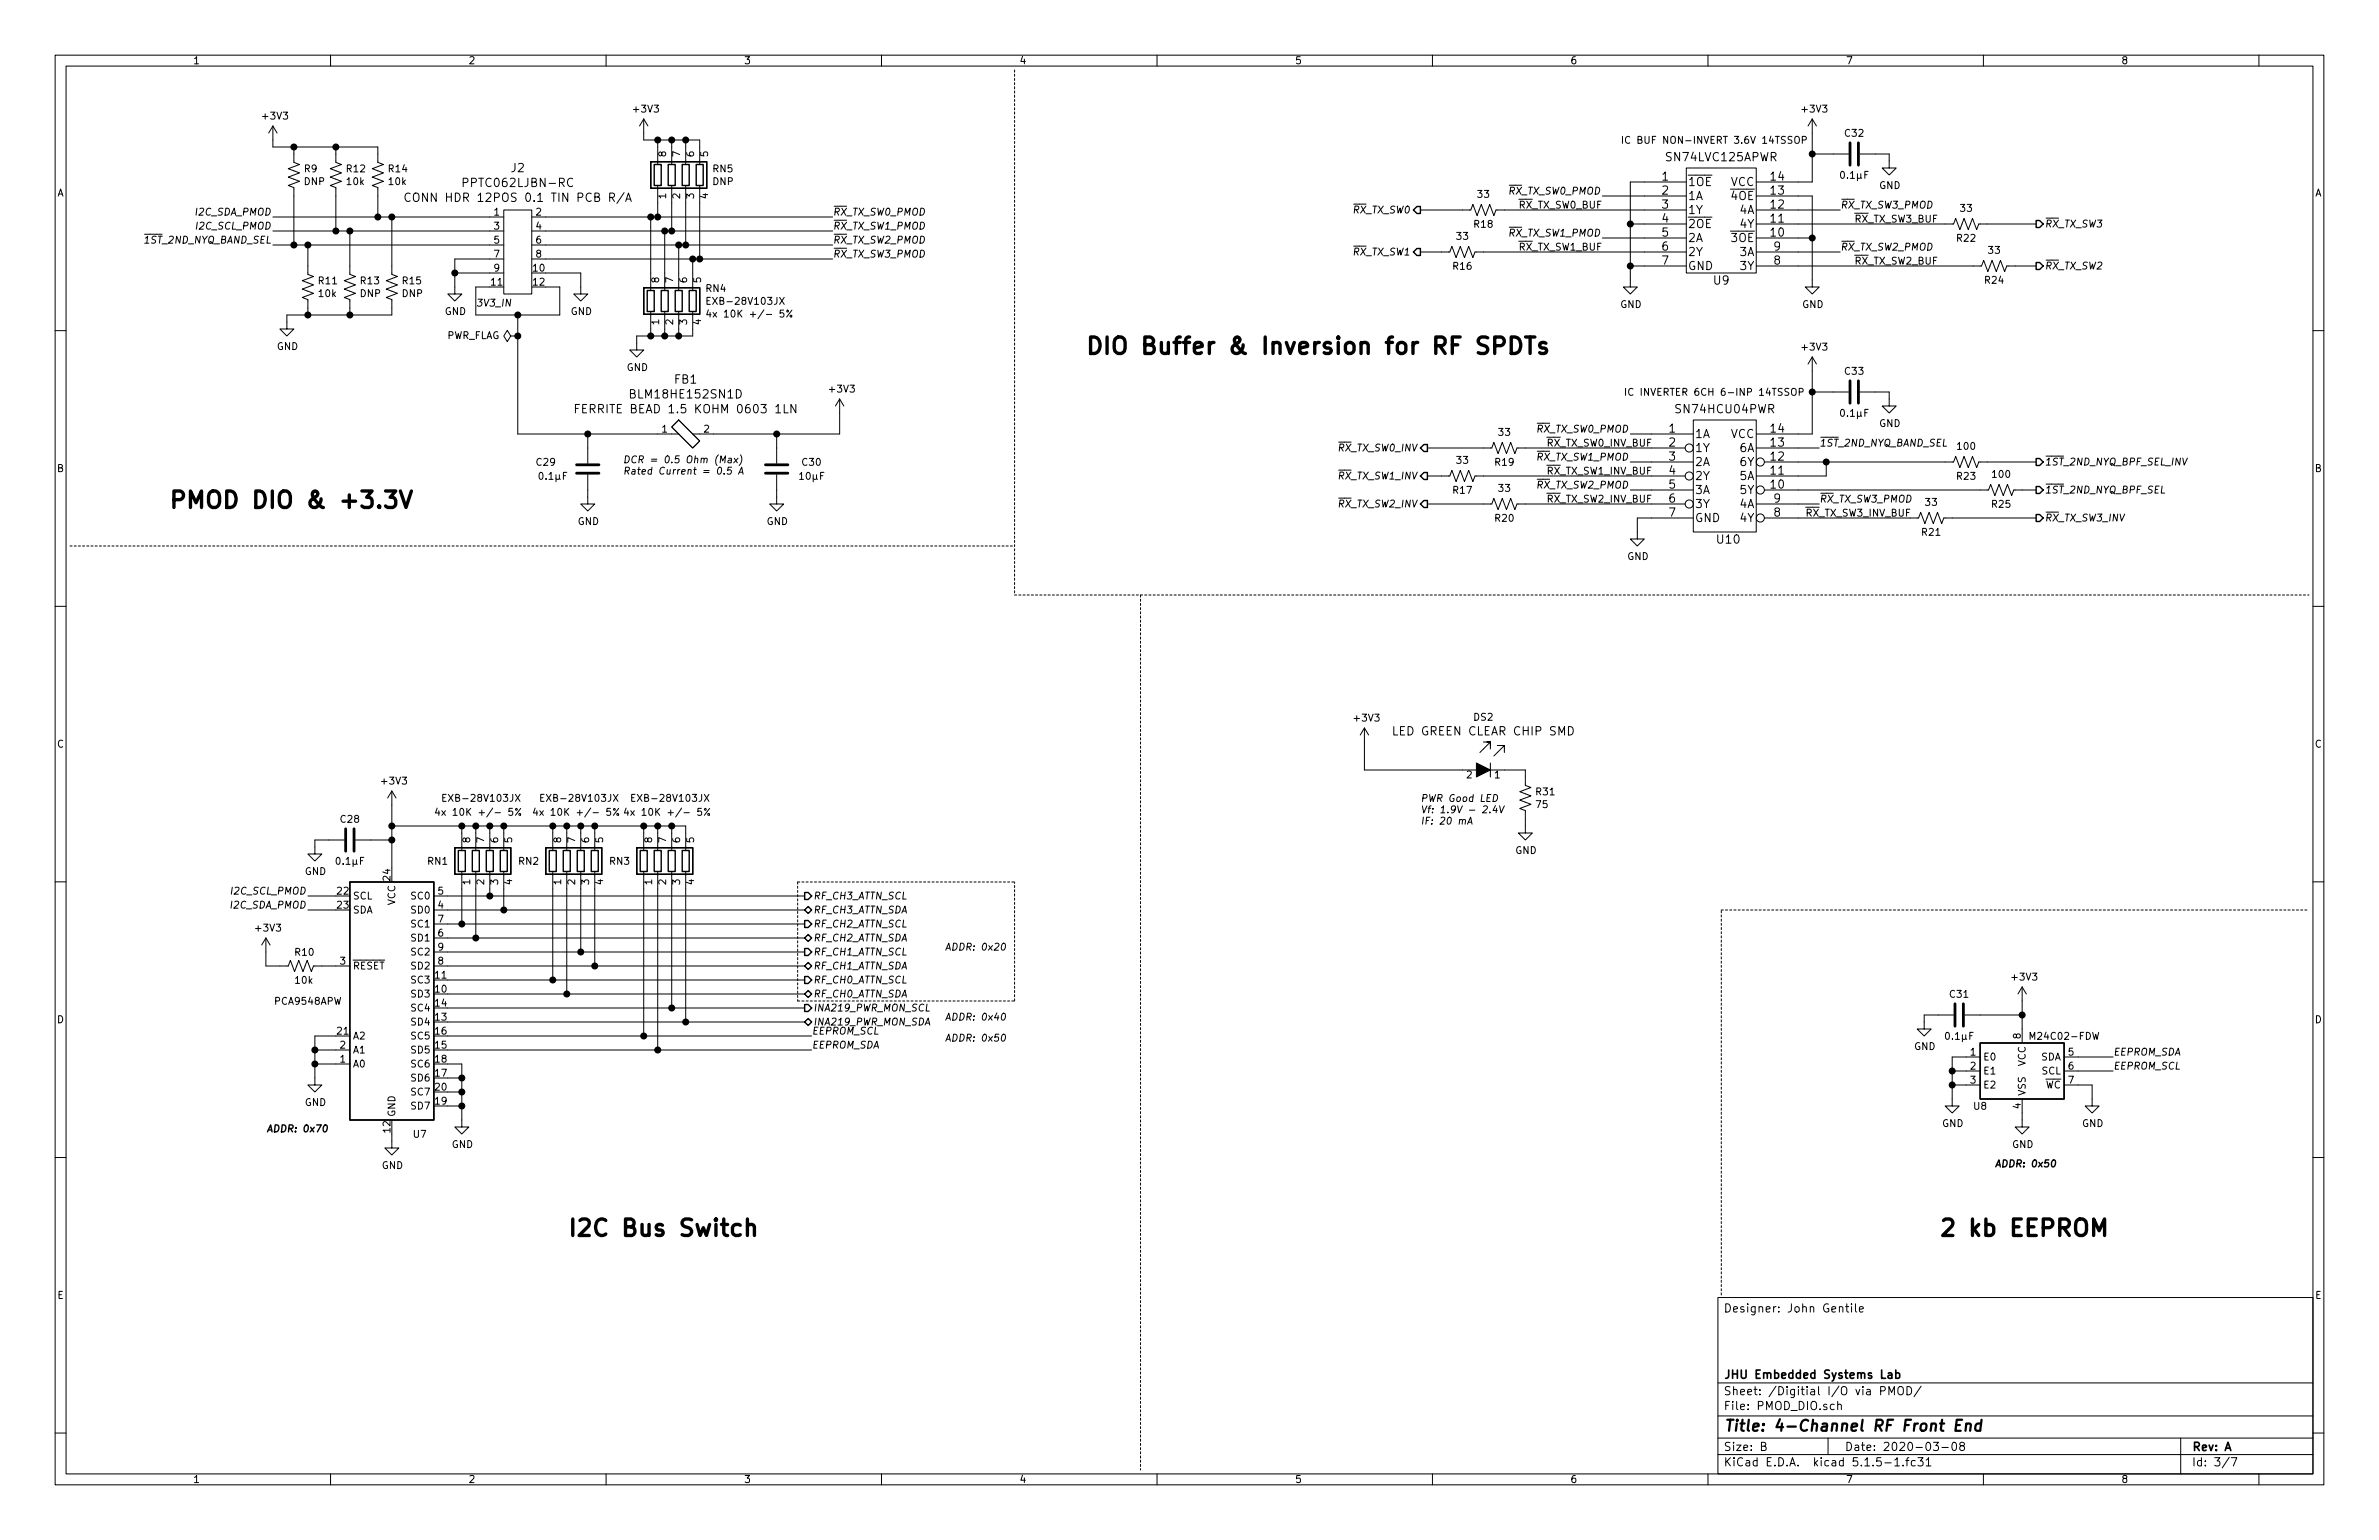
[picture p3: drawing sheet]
<svg xmlns="http://www.w3.org/2000/svg" width="432mm" height="279mm" viewBox="0 0 432 279" stroke-linecap="round" stroke-linejoin="round" font-family="sans-serif">
<defs><g id="words">
<g font-size="4.2">
<text x="196.8" y="64.3">DIO Buffer &amp; Inversion for RF SPDTs</text>
<text x="30.5" y="92.2">PMOD DIO &amp; +3.3V</text>
<text x="102.9" y="224.3">I2C Bus Switch</text>
<text x="351.8" y="224.3">2 kb EEPROM</text>
</g>
<text font-size="2.8" x="312.8" y="259.7">Title: 4-Channel RF Front End</text>
<g font-size="2.1">
<text x="302.6" y="29.3">SN74LVC125APWR</text>
<text x="84.7" y="33.9">PPTC062LJBN-RC</text>
<text x="92.8" y="31.2">J2</text>
<text x="301.7" y="32.8">1</text>
<text x="301.7" y="35.3">2</text>
<text x="306.3" y="33.8">1OE</text>
<text x="314.1" y="33.8">VCC</text>
<text x="321.4" y="35.3">13</text>
<text x="321.4" y="32.8">14</text>
<text x="76.1" y="36.6">CONN HDR 12POS 0.1 TIN PCB R/A</text>
<text x="301.7" y="37.8">3</text>
<text x="301.7" y="40.4">4</text>
<text x="306.3" y="36.3">1A</text>
<text x="306.3" y="38.8">1Y</text>
<text x="306.3" y="41.4">2OE</text>
<text x="314.4" y="36.3">4OE</text>
<text x="315.8" y="38.8">4A</text>
<text x="316" y="41.4">4Y</text>
<text x="321.4" y="40.4">11</text>
<text x="321.4" y="37.8">12</text>
<text x="301.7" y="42.9">5</text>
<text x="301.7" y="45.5">6</text>
<text x="306.3" y="43.9">2A</text>
<text x="306.3" y="46.5">2Y</text>
<text x="314.4" y="43.9">3OE</text>
<text x="315.8" y="46.5">3A</text>
<text x="321.4" y="42.9">10</text>
<text x="322" y="45.5">9</text>
<text x="301.7" y="48">7</text>
<text x="306.3" y="49">GND</text>
<text x="311.1" y="51.6">U9</text>
<text x="316" y="49">3Y</text>
<text x="322" y="48">8</text>
<text x="122.5" y="69.6">FB1</text>
<text x="106.3" y="75">FERRITE BEAD 1.5 KOHM 0603 1LN</text>
<text x="114.9" y="72.3">BLM18HE152SN1D</text>
<text x="304.4" y="75">SN74HCU04PWR</text>
<text x="302.9" y="78.5">1</text>
<text x="302.9" y="81">2</text>
<text x="302.9" y="83.6">3</text>
<text x="307.6" y="79.5">1A</text>
<text x="307.6" y="82">1Y</text>
<text x="314.1" y="79.5">VCC</text>
<text x="315.8" y="82">6A</text>
<text x="321.4" y="83.6">12</text>
<text x="321.4" y="81">13</text>
<text x="321.4" y="78.5">14</text>
<text x="302.9" y="86.1">4</text>
<text x="302.9" y="88.6">5</text>
<text x="307.6" y="84.6">2A</text>
<text x="307.6" y="87.1">2Y</text>
<text x="307.6" y="89.6">3A</text>
<text x="315.8" y="87.1">5A</text>
<text x="316" y="89.6">5Y</text>
<text x="316" y="84.6">6Y</text>
<text x="321.4" y="88.6">10</text>
<text x="321.4" y="86.1">11</text>
<text x="302.9" y="91.2">6</text>
<text x="302.9" y="93.7">7</text>
<text x="307.6" y="92.2">3Y</text>
<text x="307.6" y="94.7">GND</text>
<text x="315.8" y="92.2">4A</text>
<text x="316" y="94.7">4Y</text>
<text x="322" y="93.7">8</text>
<text x="322" y="91.2">9</text>
<text x="311.8" y="98.6">U10</text>
<text x="253.6" y="133.4">LED GREEN CLEAR CHIP SMD</text>
<text x="312.8" y="238.1">Designer: John Gentile</text>
<text x="312.8" y="250.1">JHU Embedded Systems Lab</text>
<text x="312.8" y="255.8">File: PMOD_DIO.sch</text>
<text x="312.8" y="253.1">Sheet: /Digitial I/O via PMOD/</text>
<text x="312.8" y="263.2">Size: B</text>
<text x="334.8" y="263.2">Date: 2020-03-08</text>
<text x="397.8" y="263.2">Rev: A</text>
<text x="312.8" y="266">KiCad E.D.A. kicad 5.1.5-1.fc31</text>
<text x="397.8" y="266">Id: 3/7</text>
</g>
<g font-size="1.8">
<text x="35" y="11.6">1</text>
<text x="85" y="11.6">2</text>
<text x="135" y="11.6">3</text>
<text x="185" y="11.6">4</text>
<text x="235" y="11.6">5</text>
<text x="285" y="11.6">6</text>
<text x="335" y="11.6">7</text>
<text x="385" y="11.6">8</text>
<text x="47.8" y="21.7">+3V3</text>
<text x="115.1" y="20.4">+3V3</text>
<text x="327.2" y="20.4">+3V3</text>
<text x="120.9" y="28.4" transform="rotate(-90 120.9 28.4)">8</text>
<text x="123.4" y="28.4" transform="rotate(-90 123.4 28.4)">7</text>
<text x="126" y="28.4" transform="rotate(-90 126 28.4)">6</text>
<text x="128.5" y="28.4" transform="rotate(-90 128.5 28.4)">5</text>
<text x="296.2" y="26.1">IC BUF NON-INVERT 3.6V 14TSSOP</text>
<text x="334.9" y="24.8">C32</text>
<text x="10.4" y="35.6">A</text>
<text x="55.2" y="33.6">DNP</text>
<text x="55.3" y="31.3">R9</text>
<text x="63" y="31.3">R12</text>
<text x="63" y="33.6">10k</text>
<text x="70.6" y="31.3">R14</text>
<text x="70.6" y="33.6">10k</text>
<text x="129.4" y="33.6">DNP</text>
<text x="129.5" y="31.3">RN5</text>
<text x="268.3" y="35.9">33</text>
<text x="274" y="35.3">RX_TX_SW0_PMOD</text>
<text x="334.2" y="32.4">0.1µF</text>
<text x="341.1" y="34.3">GND</text>
<text x="420.2" y="35.6">A</text>
<text x="35.8" y="39.1">I2C_SDA_PMOD</text>
<text x="36" y="41.7">I2C_SCL_PMOD</text>
<text x="89.7" y="39.1">1</text>
<text x="89.7" y="41.7">3</text>
<text x="97.3" y="39.1">2</text>
<text x="97.3" y="41.7">4</text>
<text x="120.9" y="36" transform="rotate(-90 120.9 36)">1</text>
<text x="123.4" y="36" transform="rotate(-90 123.4 36)">2</text>
<text x="126" y="36" transform="rotate(-90 126 36)">3</text>
<text x="128.5" y="36" transform="rotate(-90 128.5 36)">4</text>
<text x="151.1" y="39.1">RX_TX_SW0_PMOD</text>
<text x="151.1" y="41.7">RX_TX_SW1_PMOD</text>
<text x="245.8" y="38.7">RX_TX_SW0</text>
<text x="267.6" y="41.3">R18</text>
<text x="275.6" y="37.8">RX_TX_SW0_BUF</text>
<text x="334" y="37.8">RX_TX_SW3_PMOD</text>
<text x="336.5" y="40.4">RX_TX_SW3_BUF</text>
<text x="355.9" y="38.4">33</text>
<text x="371.1" y="41.3">RX_TX_SW3</text>
<text x="26.4" y="44.2">1ST_2ND_NYQ_BAND_SEL</text>
<text x="89.7" y="44.2">5</text>
<text x="89.7" y="46.7">7</text>
<text x="97.3" y="44.2">6</text>
<text x="97.3" y="46.7">8</text>
<text x="151.1" y="44.2">RX_TX_SW2_PMOD</text>
<text x="151.1" y="46.7">RX_TX_SW3_PMOD</text>
<text x="245.8" y="46.4">RX_TX_SW1</text>
<text x="264.5" y="43.5">33</text>
<text x="274" y="42.9">RX_TX_SW1_PMOD</text>
<text x="275.6" y="45.5">RX_TX_SW1_BUF</text>
<text x="334" y="45.5">RX_TX_SW2_PMOD</text>
<text x="355.2" y="43.9">R22</text>
<text x="361" y="46.1">33</text>
<text x="57.9" y="51.6">R11</text>
<text x="57.9" y="53.9">10k</text>
<text x="65.4" y="53.9">DNP</text>
<text x="65.5" y="51.6">R13</text>
<text x="73" y="53.9">DNP</text>
<text x="73.1" y="51.6">R15</text>
<text x="89.2" y="51.8">11</text>
<text x="89.7" y="49.3">9</text>
<text x="96.8" y="49.3">10</text>
<text x="96.8" y="51.8">12</text>
<text x="119.6" y="51.3" transform="rotate(-90 119.6 51.3)">8</text>
<text x="122.2" y="51.3" transform="rotate(-90 122.2 51.3)">7</text>
<text x="124.7" y="51.3" transform="rotate(-90 124.7 51.3)">6</text>
<text x="127.3" y="51.3" transform="rotate(-90 127.3 51.3)">5</text>
<text x="128.2" y="53">RN4</text>
<text x="263.8" y="48.9">R16</text>
<text x="336.5" y="48">RX_TX_SW2_BUF</text>
<text x="360.3" y="51.5">R24</text>
<text x="371.1" y="48.9">RX_TX_SW2</text>
<text x="80.7" y="57.2">GND</text>
<text x="86.4" y="55.6">3V3_IN</text>
<text x="103.6" y="57.2">GND</text>
<text x="119.6" y="58.9" transform="rotate(-90 119.6 58.9)">1</text>
<text x="122.2" y="58.9" transform="rotate(-90 122.2 58.9)">2</text>
<text x="124.7" y="58.9" transform="rotate(-90 124.7 58.9)">3</text>
<text x="127.3" y="58.9" transform="rotate(-90 127.3 58.9)">4</text>
<text x="129" y="55.3">EXB-28V103JX</text>
<text x="130.4" y="57.6">4x 10K +/- 5%</text>
<text x="294.1" y="55.9">GND</text>
<text x="327.1" y="55.9">GND</text>
<text x="50.2" y="63.5">GND</text>
<text x="81" y="61.5">PWR_FLAG</text>
<text x="327.2" y="63.6">+3V3</text>
<text x="113.7" y="67.3">GND</text>
<text x="150.7" y="71.2">+3V3</text>
<text x="296.8" y="71.8">IC INVERTER 6CH 6-INP 14TSSOP</text>
<text x="334.9" y="68">C33</text>
<text x="334.2" y="75.6">0.1µF</text>
<text x="341.1" y="77.5">GND</text>
<text x="120.2" y="78.5">1</text>
<text x="127.8" y="78.5">2</text>
<text x="243.1" y="81.9">RX_TX_SW0_INV</text>
<text x="272.1" y="79.1">33</text>
<text x="279.1" y="83.6">RX_TX_SW1_PMOD</text>
<text x="279.1" y="78.5">RX_TX_SW0_PMOD</text>
<text x="280.7" y="81">RX_TX_SW0_INV_BUF</text>
<text x="330.2" y="81">1ST_2ND_NYQ_BAND_SEL</text>
<text x="355.4" y="81.6">100</text>
<text x="10.4" y="85.6">B</text>
<text x="97.4" y="84.5">C29</text>
<text x="98" y="87">0.1µF</text>
<text x="113" y="84">DCR = 0.5 Ohm (Max)</text>
<text x="113" y="86.1">Rated Current = 0.5 A</text>
<text x="145.3" y="87">10µF</text>
<text x="145.7" y="84.5">C30</text>
<text x="243.1" y="87">RX_TX_SW1_INV</text>
<text x="263.8" y="89.6">R17</text>
<text x="264.5" y="84.2">33</text>
<text x="271.4" y="84.5">R19</text>
<text x="272.1" y="89.2">33</text>
<text x="279.1" y="88.6">RX_TX_SW2_PMOD</text>
<text x="280.7" y="86.1">RX_TX_SW1_INV_BUF</text>
<text x="355.2" y="87">R23</text>
<text x="361.7" y="86.7">100</text>
<text x="371.1" y="84.5">1ST_2ND_NYQ_BPF_SEL_INV</text>
<text x="371.1" y="89.5">1ST_2ND_NYQ_BPF_SEL</text>
<text x="420.2" y="85.6">B</text>
<text x="104.9" y="95.2">GND</text>
<text x="139.1" y="95.2">GND</text>
<text x="243.1" y="92.1">RX_TX_SW2_INV</text>
<text x="271.4" y="94.7">R20</text>
<text x="280.7" y="91.2">RX_TX_SW2_INV_BUF</text>
<text x="327.7" y="93.7">RX_TX_SW3_INV_BUF</text>
<text x="330.2" y="91.2">RX_TX_SW3_PMOD</text>
<text x="349.6" y="91.8">33</text>
<text x="361.6" y="92.1">R25</text>
<text x="371.1" y="94.6">RX_TX_SW3_INV</text>
<text x="295.4" y="101.6">GND</text>
<text x="348.9" y="97.2">R21</text>
<text x="245.9" y="130.9">+3V3</text>
<text x="267.5" y="130.8">DS2</text>
<text x="10.4" y="135.6">C</text>
<text x="420.2" y="135.6">C</text>
<text x="69.4" y="142.3">+3V3</text>
<text x="266.2" y="141.2">2</text>
<text x="271.3" y="141.2">1</text>
<text x="61.9" y="149.3">C28</text>
<text x="81.1" y="145.5">EXB-28V103JX</text>
<text x="81.1" y="148">4x 10K +/- 5%</text>
<text x="98.9" y="145.5">EXB-28V103JX</text>
<text x="98.9" y="148">4x 10K +/- 5%</text>
<text x="115.4" y="145.5">EXB-28V103JX</text>
<text x="115.4" y="148">4x 10K +/- 5%</text>
<text x="257.8" y="145.5">PWR Good LED</text>
<text x="257.8" y="147.5">Vf: 1.9V - 2.4V</text>
<text x="257.8" y="149.6">IF: 20 mA</text>
<text x="278.9" y="144.3">R31</text>
<text x="278.9" y="146.6">75</text>
<text x="85.3" y="152.9" transform="rotate(-90 85.3 152.9)">8</text>
<text x="87.9" y="152.9" transform="rotate(-90 87.9 152.9)">7</text>
<text x="90.4" y="152.9" transform="rotate(-90 90.4 152.9)">6</text>
<text x="93" y="152.9" transform="rotate(-90 93 152.9)">5</text>
<text x="101.9" y="152.9" transform="rotate(-90 101.9 152.9)">8</text>
<text x="104.4" y="152.9" transform="rotate(-90 104.4 152.9)">7</text>
<text x="106.9" y="152.9" transform="rotate(-90 106.9 152.9)">6</text>
<text x="109.5" y="152.9" transform="rotate(-90 109.5 152.9)">5</text>
<text x="118.4" y="152.9" transform="rotate(-90 118.4 152.9)">8</text>
<text x="120.9" y="152.9" transform="rotate(-90 120.9 152.9)">7</text>
<text x="123.4" y="152.9" transform="rotate(-90 123.4 152.9)">6</text>
<text x="126" y="152.9" transform="rotate(-90 126 152.9)">5</text>
<text x="275" y="154.9">GND</text>
<text x="55.3" y="158.8">GND</text>
<text x="61.2" y="156.9">0.1µF</text>
<text x="70.9" y="159.7" transform="rotate(-90 70.9 159.7)">24</text>
<text x="77.7" y="156.9">RN1</text>
<text x="85.3" y="160.5" transform="rotate(-90 85.3 160.5)">1</text>
<text x="87.9" y="160.5" transform="rotate(-90 87.9 160.5)">2</text>
<text x="90.4" y="160.5" transform="rotate(-90 90.4 160.5)">3</text>
<text x="93" y="160.5" transform="rotate(-90 93 160.5)">4</text>
<text x="94.2" y="156.9">RN2</text>
<text x="101.9" y="160.5" transform="rotate(-90 101.9 160.5)">1</text>
<text x="104.4" y="160.5" transform="rotate(-90 104.4 160.5)">2</text>
<text x="106.9" y="160.5" transform="rotate(-90 106.9 160.5)">3</text>
<text x="109.5" y="160.5" transform="rotate(-90 109.5 160.5)">4</text>
<text x="110.7" y="156.9">RN3</text>
<text x="118.4" y="160.5" transform="rotate(-90 118.4 160.5)">1</text>
<text x="120.9" y="160.5" transform="rotate(-90 120.9 160.5)">2</text>
<text x="123.4" y="160.5" transform="rotate(-90 123.4 160.5)">3</text>
<text x="126" y="160.5" transform="rotate(-90 126 160.5)">4</text>
<text x="42.1" y="164.8">I2C_SDA_PMOD</text>
<text x="42.3" y="162.3">I2C_SCL_PMOD</text>
<text x="61.3" y="162.3">22</text>
<text x="61.3" y="164.8">23</text>
<text x="64" y="163.2">SCL</text>
<text x="64" y="165.7">SDA</text>
<text x="71.8" y="164.3" transform="rotate(-90 71.8 164.3)">VCC</text>
<text x="74.8" y="165.7">SD0</text>
<text x="74.8" y="163.2">SC0</text>
<text x="79.5" y="164.8">4</text>
<text x="79.5" y="162.3">5</text>
<text x="79.5" y="167.4">7</text>
<text x="147.6" y="165.7">RF_CH3_ATTN_SDA</text>
<text x="147.6" y="163.2">RF_CH3_ATTN_SCL</text>
<text x="46.6" y="169">+3V3</text>
<text x="53.6" y="173.4">R10</text>
<text x="74.8" y="170.8">SD1</text>
<text x="74.8" y="168.3">SC1</text>
<text x="74.8" y="173.4">SC2</text>
<text x="79.5" y="169.9">6</text>
<text x="79.5" y="172.5">9</text>
<text x="147.6" y="170.8">RF_CH2_ATTN_SDA</text>
<text x="147.6" y="168.3">RF_CH2_ATTN_SCL</text>
<text x="147.6" y="173.4">RF_CH1_ATTN_SCL</text>
<text x="171.4" y="172.5">ADDR: 0x20</text>
<text x="53.7" y="178.5">10k</text>
<text x="61.7" y="175">3</text>
<text x="64" y="175.9">RESET</text>
<text x="74.8" y="178.4">SC3</text>
<text x="74.8" y="175.9">SD2</text>
<text x="79" y="177.5">11</text>
<text x="79.5" y="175">8</text>
<text x="147.6" y="178.4">RF_CH0_ATTN_SCL</text>
<text x="147.6" y="175.9">RF_CH1_ATTN_SDA</text>
<text x="365.3" y="177.9">+3V3</text>
<text x="10.4" y="185.6">D</text>
<text x="50" y="182.3">PCA9548APW</text>
<text x="74.8" y="181">SD3</text>
<text x="74.8" y="183.5">SC4</text>
<text x="79" y="180.1">10</text>
<text x="79" y="185.2">13</text>
<text x="79" y="182.6">14</text>
<text x="147.6" y="183.5">INA219_PWR_MON_SCL</text>
<text x="147.6" y="181">RF_CH0_ATTN_SDA</text>
<text x="171.4" y="185.2">ADDR: 0x40</text>
<text x="354" y="181">C31</text>
<text x="420.2" y="185.6">D</text>
<text x="61.3" y="187.7">21</text>
<text x="61.7" y="190.2">2</text>
<text x="64" y="191.1">A1</text>
<text x="64" y="188.6">A2</text>
<text x="74.8" y="186.1">SD4</text>
<text x="74.8" y="191.1">SD5</text>
<text x="74.8" y="188.6">SC5</text>
<text x="79" y="190.2">15</text>
<text x="79" y="187.7">16</text>
<text x="147.3" y="187.7">EEPROM_SCL</text>
<text x="147.3" y="190.2">EEPROM_SDA</text>
<text x="147.6" y="186.1">INA219_PWR_MON_SDA</text>
<text x="171.4" y="189">ADDR: 0x50</text>
<text x="347.4" y="190.5">GND</text>
<text x="353.3" y="188.6">0.1µF</text>
<text x="357.7" y="191.5">1</text>
<text x="366.8" y="188.4" transform="rotate(-90 366.8 188.4)">8</text>
<text x="369" y="188.6">M24C02-FDW</text>
<text x="375.4" y="191.5">5</text>
<text x="383.5" y="191.5">EEPROM_SDA</text>
<text x="61.7" y="192.8">1</text>
<text x="64" y="193.7">A0</text>
<text x="74.8" y="196.2">SD6</text>
<text x="74.8" y="193.7">SC6</text>
<text x="79" y="195.3">17</text>
<text x="79" y="192.8">18</text>
<text x="79" y="197.9">20</text>
<text x="357.7" y="194.1">2</text>
<text x="357.7" y="196.6">3</text>
<text x="359.9" y="192.4">E0</text>
<text x="359.9" y="194.9">E1</text>
<text x="359.9" y="197.5">E2</text>
<text x="367.7" y="193.5" transform="rotate(-90 367.7 193.5)">VCC</text>
<text x="370.4" y="192.4">SDA</text>
<text x="370.6" y="194.9">SCL</text>
<text x="371.2" y="197.5">WC</text>
<text x="375.4" y="194.1">6</text>
<text x="375.4" y="196.6">7</text>
<text x="383.5" y="194.1">EEPROM_SCL</text>
<text x="55.3" y="200.7">GND</text>
<text x="71.8" y="202.7" transform="rotate(-90 71.8 202.7)">GND</text>
<text x="74.8" y="201.3">SD7</text>
<text x="74.8" y="198.8">SC7</text>
<text x="79" y="200.4">19</text>
<text x="358.3" y="201.3">U8</text>
<text x="366.8" y="201.1" transform="rotate(-90 366.8 201.1)">4</text>
<text x="367.7" y="198.9" transform="rotate(-90 367.7 198.9)">VSS</text>
<text x="48.3" y="205.4">ADDR: 0x70</text>
<text x="70.9" y="205.4" transform="rotate(-90 70.9 205.4)">12</text>
<text x="75.1" y="206.4">U7</text>
<text x="82" y="208.3">GND</text>
<text x="352.5" y="204.5">GND</text>
<text x="365.2" y="208.3">GND</text>
<text x="377.9" y="204.5">GND</text>
<text x="69.3" y="212.1">GND</text>
<text x="361.9" y="211.8">ADDR: 0x50</text>
<text x="10.4" y="235.6">E</text>
<text x="420.2" y="235.6">E</text>
<text x="35" y="269">1</text>
<text x="85" y="269">2</text>
<text x="135" y="269">3</text>
<text x="185" y="269">4</text>
<text x="235" y="269">5</text>
<text x="285" y="269">6</text>
<text x="335" y="269">7</text>
<text x="385" y="269">8</text>
</g>
</g></defs>
<g fill="none" stroke="#000" stroke-width=".18">
<path d="M10 10h411.8v259.4h-411.8zM12 12h407.8v255.4h-407.8zM60 10v2M110 10v2M160 10v2M210 10v2M260 10v2M310 10v2M360 10v2M410 10v2M49.5 22.9v3.8h19.1v2.8l1 .3-2 .8 2 .8-2 .7 2 .8-2 .8 1 .3v5.4M49.5 22.9l-.7 1.2"/>
<path d="M49.5 22.9l.8 1.2M49.5 39.4h41.9M53.3 26.7v2.8l1.1 .3-2.1 .8 2.1 .8-2.1 .7 2.1 .8-2.1 .8 1 .3v10.5M61 26.7v2.8l1 .3-2.1 .8 2.1 .8-2.1 .7 2.1 .8-2.1 .8 1.1 .3v7.9M71.1 39.4v10.4l1 .4-2 .7 2 .8-2 .8 2 .7-2 .8 1 .4v2.8h-19v2.5h1.2l-1.2 1.3-1.3-1.3h1.3M74.4 35.2a.62 .62 0 0 0-.7 0 .62 .62 0 0 0-.2 .7 .56 .56 0 0 0 .3 .6 .56 .56 0 0 0 .6-.1M75.1 35.2l.1-.1a.52 .52 0 0 1 .8 .1 1.04 1.04 0 0 1-.3 1.4l-.5-.1a1.23 1.23 0 0 1-.1-1.3zM84.1 33.1l.7-.1 .1-.2v-.3l-.8-.2v1.6M91.4 38.1h5.1v15.2h-5.1zM96.5 39.4h54.6M103.9 32.5a.62 .62 0 0 0-.7 0 .62 .62 0 0 0-.2 .7 .57 .57 0 0 0 .3 .6 .57 .57 0 0 0 .6-.1M113.3 35l-1.3 1.9"/>
<path d="M113.6 36.6l.5-1.6 .5 1.6M113.7 36.1h.7M116.8 21.6l-.7 1.3M116.8 21.6v3.8h10.2v4.4M116.8 21.6l.8 1.3M118.1 39.4v13.3M119.4 25.4v4.4M119.4 33.7v5.7M121.9 25.4v4.4M121.9 33.7v8.2M124.5 25.4v4.4M124.5 33.7v10.8"/>
<path d="M127 33.7v13.3M257.8 38.1h9.2l.3-1 .8 2 .8-2 .7 2 .8-2 .7 2 .4-1h34.6M290.8 35.6h15.3M294.5 24.7v1.3M295.8 24.9a.6 .6 0 0 0-.8 .4 .6 .6 0 0 0 .6 .7l.2-.1M306.1 30.5h12.7v19h-12.7zM306.1 33h-10.2v19.1h1.3l-1.3 1.2-1.3-1.2h1.3M318.8 35.6h10.1v16.5h1.3l-1.3 1.2-1.2-1.2h1.2M318.8 38.1h15.2M325.8 24.9l.2-.2a.45 .45 0 0 1 .6 .5l-.2 .8h-.5a1.07 1.07 0 0 1-.1-1.1zM327.1 25.4l.6-.1 .2-.1-.1-.3-.2-.2h-.5v1.3M328.9 27.9h6.6"/>
<path d="M328.9 21.6l-.7 1.3M328.9 21.6v11.4h-10.1M328.9 21.6l.8 1.3M337.6 27.9h5.3v2.6h1.3l-1.3 1.3-1.3-1.3h1.3M10 60h2M49.5 41.9h41.9M49.5 44.5h41.9M55.9 44.5v5.3l1 .4-2 .7 2 .8-2 .8 2 .7-2 .8 1 .4v2.8M63.5 41.9v7.9l1 .4-2 .7 2 .8-2 .8 2 .7-2 .8 1 .4v2.8M82.5 49.5h8.9M88.9 52.1h-2.5v5.1h15.2v-5.1h-2.5M91.4 47h-8.9v6.3h1.3l-1.3 1.3-1.2-1.3h1.2"/>
<path d="M94 57.2v21.5h29.2M96.5 41.9h54.6M96.5 44.5h54.6M96.5 47h54.6M99.1 49.5h6.3v3.8h1.3l-1.3 1.3-1.3-1.3h1.3M118.1 56.5v4.5M120.6 41.9v10.8M120.6 56.5v4.5M123.2 44.5v8.2M123.2 56.5v4.5M125.7 56.5v4.5h-10.1v2.5h1.2l-1.2 1.3-1.3-1.3h1.3M125.7 47v5.7"/>
<path d="M128.3 54.6h.4M128.6 56.2l-.3 .9h.8M128.9 56.7v.8M128.9 53.9h-.6v1.3h.6M129.4 56.7l.7 .8M130.1 56.7l-.7 .8M141.5 53.9l.8 1.3M142.2 56.3h-.6v.6l.2-.2 .4 .2v.5l-.1 .1-.5-.1M142.3 53.9l-.8 1.3M142.8 56.3h.3v.3h-.3zM143.7 56.3l-.9 1.2M257.8 45.7h5.3l.4-1 .8 2 .7-2 .8 2 .8-2 .7 2 .4-1h38.4"/>
<path d="M290.8 43.2h15.3M295.9 40.6h10.2M295.9 48.3h10.2M318.8 40.6h35.8l.4-1 .7 2.1 .8-2.1 .8 2.1 .7-2.1 .8 2.1 .4-1.1h10.4M318.8 48.3h40.9l.3-1.1 .8 2.1 .8-2.1 .7 2.1 .8-2.1 .8 2.1 .3-1h5.4M318.8 45.7h15.2M318.8 43.2h10.1M419.8 60h2M92.7 61l-.6-1.1-.7 1.1 .7 1 .6-1h1.3M94 61h.1M104.4 74.1h.6M105.2 73.4h-.8v1.5"/>
<path d="M105.8 74.1h.5M106.5 73.4h-.7v1.5h.7M106.7 78.7v5.4M121.9 77.5l1.3-1.3 3.8 3.8-1.3 1.3zM133.7 70.7a.77 .77 0 0 1 .9 .8 .77 .77 0 0 1-.9 .7zM141 78.7v5.4M142.3 73.4v1.5h.8M144.4 73.4v1.5l-.8-1.5v1.5M152.4 72.4v6.3h-26.7M152.4 72.4l-.8 1.3M152.4 72.4l.8 1.3M295 70.5v1.2"/>
<path d="M295.9 78.7h11.4M296.4 70.6a.51 .51 0 0 0-.6 0 .51 .51 0 0 0-.2 .6l.2 .5h.3l.3-.1M307.3 76.2h11.5v20.3h-11.5zM326.6 71.1l.6-.1v-.4l-.1-.1h-.5v1.2M328.9 71.1h6.6M328.9 64.8v13.9h-10.1M328.9 64.8l-.7 1.2M328.9 64.8l.8 1.2M337.6 71.1h5.3v2.6h1.3l-1.3 1.2-1.3-1.2h1.3M106.7 86.1v5.3h1.2l-1.2 1.3-1.3-1.3h1.3M130.4 84.9l.2-.1a.67 .67 0 0 1 .4 .7 .67 .67 0 0 1-.5 .5l-.3-.5zM130.7 84l.2-1.3 .3 .9 .5-.9-.2 1.3"/>
<path d="M131.4 85.9v.1M132.3 83.2h.4v.8M132.8 83.4l-.6 .1-.1 .3 .2 .2 .4-.1M132.8 84.8h-.6l-.1 .6 .5-.2 .2 .3-.1 .3-.2 .2-.5-.1M133.3 83.1l.5 .9M134 83.1l-.8 .9M134 86l.6-1.2 .3 1.2M134.2 85.7h.6M134.4 82.5a1.46 1.46 0 0 1-.3 2M141 86.1v5.3h1.2l-1.2 1.3-1.3-1.3h1.3M259.1 81.3h11.7l.3-1 .8 2 .8-2 .7 2 .8-2 .8 2 .3-1h30.6M259.1 86.4h4l.4-1.1 .8 2.1 .7-2.1 .8 2.1 .8-2.1 .7 2.1 .4-1h38.2"/>
<path d="M259.1 91.4h11.7l.3-1 .8 2.1 .8-2.1 .7 2.1 .8-2.1 .8 2.1 .3-1.1h30.6M295.9 88.9h11.4M295.9 83.8h11.4M307.3 94h-10.1v3.8h1.2l-1.2 1.3-1.3-1.3h1.3M318.8 81.3h11.4M318.8 91.4h11.4M320.2 88.9h40.7l.4-1 .8 2 .7-2 .8 2 .8-2 .7 2 .4-1h4.1M320.2 94h28l.4-1 .8 2 .7-2 .8 2 .8-2 .7 2 .4-1h16.8M320.2 83.8h34.4l.4-1 .7 2 .8-2 .8 2 .7-2 .8 2 .4-1h10.4M331.5 83.8v2.6h-12.7M10 110h2M419.8 110h2"/>
<path d="M247.6 132.1v7.6h20.4M247.6 132.1l-.7 1.3M247.6 132.1l.8 1.3M253 131.8v1.6h.7M269.2 134.6h.7M270.5 134.6v.7v-.7h-.6h.6l-1.9 1.9M270.5 139.7h6.4v2.8l1 .4-2.1 .7 2.1 .8-2.1 .8 2.1 .7-2.1 .8 1.1 .4v4h1.2l-1.2 1.3-1.3-1.3h1.3M270.5 135.3v.6M270.5 138.4v2.6M271.8 135.3h.6M273 136.5v-1.2h-.6h.6l-1.9 1.9M284.7 131.8a.77 .77 0 0 1 .9 .8 .77 .77 0 0 1-.9 .8z"/>
<path d="M10 160h2M62.5 152.4h-5.4v2.5h1.3l-1.3 1.3-1.2-1.3h1.2M64.5 152.4h6.6M71.1 143.5l-.7 1.3M71.1 143.5v14M71.1 143.5l.8 1.3M71.1 149.9h53.4v4.4M79.3 146.6l-.3 .9h.8M79.7 147.1v.8M80.2 147.1l.6 .8M80.4 144.7h.4M80.8 147.1l-.6 .8"/>
<path d="M81 144.1h-.6v1.3h.6M83.8 149.9v4.4M83.8 158.1v9.5M86.4 149.9v4.4M86.4 158.1v12.1M88.9 149.9v4.4M88.9 158.1v4.5M91.4 149.9v4.4M91.4 158.1v7M93 146.7h-.6v.6l.1-.2 .5 .2v.5l-.2 .1-.4-.1M93.5 144.1l.9 1.3M93.6 146.7h.3v.3h-.3z"/>
<path d="M94.4 144.1l-.9 1.3M94.5 146.7l-1 1.2M97.1 146.6l-.3 .9h.8M97.4 147.1v.8M98 147.1l.6 .8M98.1 144.7h.5M98.6 147.1l-.6 .8M98.8 144.1h-.7v1.3h.7M100.3 149.9v4.4M100.3 158.1v19.7M102.9 149.9v4.4M102.9 158.1v22.2"/>
<path d="M105.4 149.9v4.4M105.4 158.1v14.6M107.9 149.9v4.4M107.9 158.1v17.2M110.8 146.7h-.6l-.1 .6 .2-.2 .5 .2v.5l-.2 .1-.5-.1M111.3 144.1l.9 1.3M111.4 146.7h.2v.3h-.2zM112.2 144.1l-.9 1.3M112.3 146.7l-1 1.2M113.6 146.6l-.3 .9h.8M113.9 147.1v.8M114.5 147.1l.6 .8"/>
<path d="M114.7 144.7h.4M115.1 147.1l-.6 .8M115.3 144.1h-.6v1.3h.6M116.8 149.9v4.4M116.8 158.1v29.9M119.4 149.9v4.4M119.4 158.1v32.4M121.9 149.9v4.4M121.9 158.1v24.8M124.5 158.1v27.3M127.3 146.7h-.6l-.1 .6 .2-.2 .5 .2v.5l-.2 .1-.5-.1M127.8 144.1l.9 1.3"/>
<path d="M127.9 146.7h.2v.3h-.2zM128.7 144.1l-.9 1.3M128.8 146.7l-1 1.2M266.3 149.5l.6-1.2 .3 1.2M266.5 149.2h.6M270.4 147.3v.2M271.2 144.1a.65 .65 0 0 1 .6 .8 .65 .65 0 0 1-.8 .5zM271.4 146.2l-.4 .8h.8M271.7 146.6l-.1 .9M272.2 146.2l.3 1.3 .5-1.3M419.8 160h2M48.3 170.2v5.1h4l.4-1.1 .8 2.1 .7-2.1 .8 2.1 .8-2.1 .7 2.1 .4-1h6.6"/>
<path d="M48.3 170.2l-.8 1.3M48.3 170.2l.7 1.3M55.9 165.1h5.1M55.9 162.6h5.1M78.7 175.3h67.3M78.7 165.1h67.3M78.7 162.6h67.3M78.7 170.2h67.3M78.7 167.6h67.3M78.7 172.7h67.3M81.3 177.8h64.7M181.9 171.2l.2-.1a.68 .68 0 0 1 .4 .7 .68 .68 0 0 1-.5 .6l-.2-.1-.1-.4z"/>
<path d="M367 179.1l-.7 1.2M367 179.1v10.1M367 179.1l.8 1.2M57.1 193h6.4M57.1 190.5h6.4M61 188h-3.9v8.9h1.3l-1.3 1.2-1.2-1.2h1.2M81.3 193h2.5v11.5h1.3l-1.3 1.2-1.3-1.2h1.3M81.3 190.5h66M81.3 185.4h64.7M81.3 180.3h64.7M81.3 182.9h64.7M81.3 188h66"/>
<path d="M81.3 198.1h2.5M81.3 195.6h2.5M181.9 187.8l.2-.2a.68 .68 0 0 1 .4 .7 .68 .68 0 0 1-.5 .6l-.2-.1-.1-.4zM181.9 183.9l.2-.1a.68 .68 0 0 1 .4 .7 .68 .68 0 0 1-.5 .6l-.2-.1-.1-.4zM354.3 194.3h5.1M354.3 196.9h5.1M354.6 184.2h-5.4v2.5h1.3l-1.3 1.3-1.2-1.3h1.2M356.6 184.2h10.4M359.4 191.8h-5.1v8.9h1.3l-1.3 1.2-1.2-1.2h1.2M367 199.4v5.1h1.3l-1.3 1.2-1.2-1.2h1.2M368.5 188.6v-1.3l.4 .9 .4-.9v1.3M374.6 196.9h5.1v3.8h1.3l-1.3 1.2-1.2-1.2h1.2"/>
<path d="M374.6 191.8h8.9M374.6 194.3h8.9M379.8 187.3l.3 1.3 .3-.9 .2 .9 .3-1.3M10 210h2M71.1 205.7v2.6h1.3l-1.3 1.3-1.3-1.3h1.3M81.3 200.7h2.5M419.8 210h2M311.8 235.4h108v32h-108zM335 237.1h.6M335.2 236.6v1.2l.4 .2M336.1 236.6v.1M336.1 237.1v.9"/>
<path d="M336.8 236.6v1.2l.2 .2M337.5 237.6l.7-.2-.1-.3h-.4l-.2 .2 .1 .7h.5M10 260h2M311.8 256.9h108M311.8 250.9h108M332.9 254.8h-.4l-.3 .2 .1 .6 .2 .2 .4-.1M333.6 254.9v-.1a.37 .37 0 0 1 .6 .2v.8M333.6 254.3v1.5M341.4 252.3h.7l.1-.2-.1-.5h-.7v1.5M342.8 253.1v-1.5l.5 1 .5-1v1.5M344.6 251.8a.49 .49 0 0 1 .5-.2 .49 .49 0 0 1 .4 .5v.5a.5 .5 0 0 1-.5 .5 .5 .5 0 0 1-.5-.5zM346.1 251.6a.75 .75 0 0 1 .9 .7 .75 .75 0 0 1-.9 .8z"/>
<path d="M348.7 251.5l-1.3 1.9M419.8 260h2M60 267.4v2M110 267.4v2M160 267.4v2M210 267.4v2M260 267.4v2M310 267.4v2M311.8 263.9h108M311.8 260.9h108M319.7 262.4l.7-.1 .1-.2-.1-.4h-.7v1.5h.6l.3-.3a.41 .41 0 0 0-.4-.5M331.8 260.9v3"/>
<path d="M342.1 265.4h1.2M343.9 264.9l.4-.4v1.5M343.9 266h.9M345.4 265.8v.2M345.9 265h.6M346.5 264.5l-.4 .2v1.3M347.6 265h-.4l-.3 .3 .1 .5 .2 .2 .4-.1M348.1 264.5h.9l-.5 .5 .5 .2v.6l-.2 .2-.7-.2M349.6 264.9l.4-.4v1.5M349.6 266h.9M350.9 261.7h.9l-.4 .6 .4 .1v.6l-.2 .2-.7-.2M352.5 262.6h1.1"/>
<path d="M354.4 261.8l.4-.1a.94 .94 0 0 1 0 1.5 .82 .82 0 0 1-.4-1.4zM356 262.3l-.3-.3 .1-.2 .2-.1h.4l.2 .3-.1 .2-.5 .1-.3 .3 .1 .4 .2 .2h.3l.3-.3-.1-.4-.2-.2M360 267.4v2M395.8 260.9v6.5M404.6 264.4l-1.2 1.9M405 264.5h1l-.6 1.5M410 267.4v2"/>
<circle cx="143.6" cy="57.4" r=".18"/>
<circle cx="306.6" cy="91.4" r=".74"/>
<circle cx="306.6" cy="81.3" r=".74"/>
<circle cx="306.6" cy="86.4" r=".74"/>
<circle cx="319.5" cy="88.9" r=".74"/>
<circle cx="319.5" cy="94" r=".74"/>
<circle cx="319.5" cy="83.8" r=".74"/>
<circle cx="94.3" cy="147.8" r=".18"/>
<circle cx="112.1" cy="147.8" r=".18"/>
<circle cx="128.6" cy="147.8" r=".18"/>
</g>
<path d="M355 258.5h.7M356.1 257.6h-.9l-.3 2h1M356.9 258.4a.52 .52 0 0 1 .8 .1l-.1 1.1M356.9 258.3l-.2 1.3M359.6 258.3a.68 .68 0 0 0-1 .3v.8l.2 .2 .6-.1M359.7 257.6l-.3 2" fill="none" stroke="#000" stroke-width=".41"/>
<path d="M342.7 249.1h.6l.1 1M343.4 249.4l-.5 .1a.29 .29 0 0 0-.2 .3 .29 .29 0 0 0 .2 .3l.5-.1M344.1 249.1h.4l.3 .3v.5l-.3 .2-.4-.1M344.1 248.6v1.5" fill="none" stroke="#000" stroke-width=".3"/>
<path d="M335.8 25.9v4.1M337.3 25.9v4.1M335.8 69.1v4.1M337.3 69.1v4.1M104.6 85.9h4.1M104.6 84.3h4.1M138.9 85.9h4.1M138.9 84.3h4.1M62.7 150.4v4M64.3 150.4v4M354.8 182.1v4.1M356.4 182.1v4.1" fill="none" stroke="#000" stroke-width=".51"/>
<g fill="none" stroke="#000" stroke-width=".25">
<path d="M118.1 29.3h10.2v4.9h-10.2zM118.7 29.8h1.3v3.9h-1.3zM121.3 29.8h1.3v3.9h-1.3zM123.8 29.8h1.3v3.9h-1.3zM126.4 29.8h1.2v3.9h-1.2zM257.2 37.5h.6v1.2h-.6l-.7-.6zM116.8 52.2h10.2v4.8h-10.2zM117.5 52.7h1.2v3.8h-1.2zM120 52.7h1.3v3.8h-1.3zM122.6 52.7h1.2v3.8h-1.2zM125.1 52.7h1.3v3.8h-1.3zM257.2 45.1h.6v1.3h-.6l-.7-.7z"/>
<path d="M369.6 47.6h.6l.6 .7-.6 .6h-.6zM369.6 40h.6l.6 .6-.6 .7h-.6zM257.8 86.4l.6-.7h.7v1.3h-.7zM258.4 80.6h.7v1.3h-.7l-.6-.6zM258.4 90.8h.7v1.3h-.7l-.6-.7zM369.6 93.3h.6l.6 .7-.6 .6h-.6zM369.6 83.2h.6l.6 .6-.6 .7h-.6zM369.6 88.3h.6l.6 .6-.6 .6h-.6zM82.5 153.8h10.2v4.8h-10.2zM83.2 154.3h1.3v3.8h-1.3zM85.7 154.3h1.3v3.8h-1.3zM88.3 154.3h1.2v3.8h-1.2z"/>
<path d="M90.8 154.3h1.3v3.8h-1.3zM99.1 153.8h10.1v4.8h-10.1zM99.7 154.3h1.3v3.8h-1.3zM102.2 154.3h1.3v3.8h-1.3zM104.8 154.3h1.2v3.8h-1.2zM107.3 154.3h1.3v3.8h-1.3zM115.6 153.8h10.1v4.8h-10.1zM116.2 154.3h1.3v3.8h-1.3zM118.7 154.3h1.3v3.8h-1.3zM121.3 154.3h1.3v3.8h-1.3zM123.8 154.3h1.3v3.8h-1.3zM63.5 160h15.2v43.2h-15.2z"/>
<path d="M146 170.2l.7-.7 .6 .7-.6 .6zM146 177.2h.7l.6 .6-.6 .6h-.7zM146 165.1l.7-.6 .6 .6-.6 .6zM146 161.9h.7l.6 .7-.6 .6h-.7zM146 167h.7l.6 .6-.6 .7h-.7zM146 175.3l.7-.7 .6 .7-.6 .6zM146 172.1h.7l.6 .6-.6 .7h-.7zM146 185.4l.7-.6 .6 .6-.6 .7zM146 182.2h.7l.6 .7-.6 .6h-.7zM146 180.3l.7-.6 .6 .6-.6 .7zM359.4 189.2h15.2v10.2h-15.2zM58.9 204.2l.3-.1a.75 .75 0 0 1-.3 1.3 .84 .84 0 0 1 0-1.2z"/>
<path d="M372.5 210.6l.3-.2a.75 .75 0 0 1-.2 1.3l-.3-.5z"/>
</g>
<path d="M268 138.4l2.5 1.3-2.5 1.3z" fill="#000" stroke="#000" stroke-width=".18"/>
<path d="M184.1 12.7v95.3M12.7 99.1h171.4M184.1 108h235M207 108v158.7M144.8 160v21.6M144.8 160h39.3M312.4 165.1h106.7M144.8 181.6h39.3M184.1 181.6v-21.6M312.4 235v-69.9" fill="none" stroke="#000" stroke-width=".18" stroke-dasharray=".4 .4"/>
<path d="M271.3 62.7h1.1a.81 .81 0 0 0 .7-.8 .81 .81 0 0 0-.7-.8h-1.1v3M274.3 61.1a1.57 1.57 0 0 1 1.7 1 1.57 1.57 0 0 1-.6 1.9l-.4 .1h-.7zM276.9 61.1h1.7M277.7 61.1v3M280.6 62.3a.7 .7 0 0 0-1.1 .3l.1 .4 1 .3 .1 .3-.1 .4-.3 .1h-.6l-.2-.1M70 89.1h1.8l-1 1.1a.79 .79 0 0 1 1 .6v.7l-.2 .4-.4 .2h-.8l-.4-.3M72.7 89.1l1 3 1-3M134.4 222.3l-.3-.2h-.6l-.4 .3-.2 .3v.9l.2 .3 .4 .3h.6l.3-.2M135.7 222.4a.73 .73 0 0 1 1.2 .2v1.6M135.7 221.2v3M380 224.2v-3l1 2.1 1-2.1v3" fill="none" stroke="#000" stroke-width=".61"/>
<g fill="#000" stroke="#000" stroke-width=".25">
<circle cx="53.3" cy="26.7" r=".51"/>
<circle cx="61" cy="26.7" r=".51"/>
<circle cx="68.6" cy="39.4" r=".51"/>
<circle cx="71.1" cy="39.4" r=".51"/>
<circle cx="118.1" cy="39.4" r=".51"/>
<circle cx="119.4" cy="25.4" r=".51"/>
<circle cx="119.4" cy="39.4" r=".51"/>
<circle cx="121.9" cy="25.4" r=".51"/>
<circle cx="124.5" cy="25.4" r=".51"/>
<circle cx="328.9" cy="27.9" r=".51"/>
<circle cx="53.3" cy="44.5" r=".51"/>
<circle cx="55.9" cy="44.5" r=".51"/>
<circle cx="55.9" cy="57.2" r=".51"/>
<circle cx="61" cy="41.9" r=".51"/>
<circle cx="63.5" cy="41.9" r=".51"/>
<circle cx="63.5" cy="57.2" r=".51"/>
<circle cx="82.6" cy="49.5" r=".51"/>
<circle cx="94" cy="57.2" r=".51"/>
<circle cx="120.7" cy="41.9" r=".51"/>
<circle cx="121.9" cy="41.9" r=".51"/>
<circle cx="123.2" cy="44.5" r=".51"/>
<circle cx="124.5" cy="44.5" r=".51"/>
<circle cx="125.7" cy="47" r=".51"/>
<circle cx="127" cy="47" r=".51"/>
<circle cx="295.9" cy="40.6" r=".51"/>
<circle cx="295.9" cy="48.3" r=".51"/>
<circle cx="328.9" cy="43.2" r=".51"/>
<circle cx="94" cy="61" r=".51"/>
<circle cx="106.7" cy="78.7" r=".51"/>
<circle cx="118.1" cy="61" r=".51"/>
<circle cx="120.7" cy="61" r=".51"/>
<circle cx="123.2" cy="61" r=".51"/>
<circle cx="141" cy="78.7" r=".51"/>
<circle cx="328.9" cy="71.1" r=".51"/>
<circle cx="331.5" cy="83.8" r=".51"/>
<circle cx="71.1" cy="149.9" r=".51"/>
<circle cx="71.1" cy="152.4" r=".51"/>
<circle cx="83.8" cy="149.9" r=".51"/>
<circle cx="86.4" cy="149.9" r=".51"/>
<circle cx="88.9" cy="149.9" r=".51"/>
<circle cx="91.4" cy="149.9" r=".51"/>
<circle cx="100.3" cy="149.9" r=".51"/>
<circle cx="102.9" cy="149.9" r=".51"/>
<circle cx="105.4" cy="149.9" r=".51"/>
<circle cx="108" cy="149.9" r=".51"/>
<circle cx="116.8" cy="149.9" r=".51"/>
<circle cx="119.4" cy="149.9" r=".51"/>
<circle cx="121.9" cy="149.9" r=".51"/>
<circle cx="83.8" cy="167.6" r=".51"/>
<circle cx="86.4" cy="170.2" r=".51"/>
<circle cx="88.9" cy="162.6" r=".51"/>
<circle cx="91.4" cy="165.1" r=".51"/>
<circle cx="100.3" cy="177.8" r=".51"/>
<circle cx="105.4" cy="172.7" r=".51"/>
<circle cx="108" cy="175.3" r=".51"/>
<circle cx="57.2" cy="193" r=".51"/>
<circle cx="57.2" cy="190.5" r=".51"/>
<circle cx="83.8" cy="195.6" r=".51"/>
<circle cx="83.8" cy="198.1" r=".51"/>
<circle cx="102.9" cy="180.3" r=".51"/>
<circle cx="116.8" cy="188" r=".51"/>
<circle cx="119.4" cy="190.5" r=".51"/>
<circle cx="121.9" cy="182.9" r=".51"/>
<circle cx="124.5" cy="185.4" r=".51"/>
<circle cx="354.3" cy="194.3" r=".51"/>
<circle cx="354.3" cy="196.9" r=".51"/>
<circle cx="367" cy="184.2" r=".51"/>
<circle cx="83.8" cy="200.7" r=".51"/>
</g>
<use href="#words"/>
</svg>
